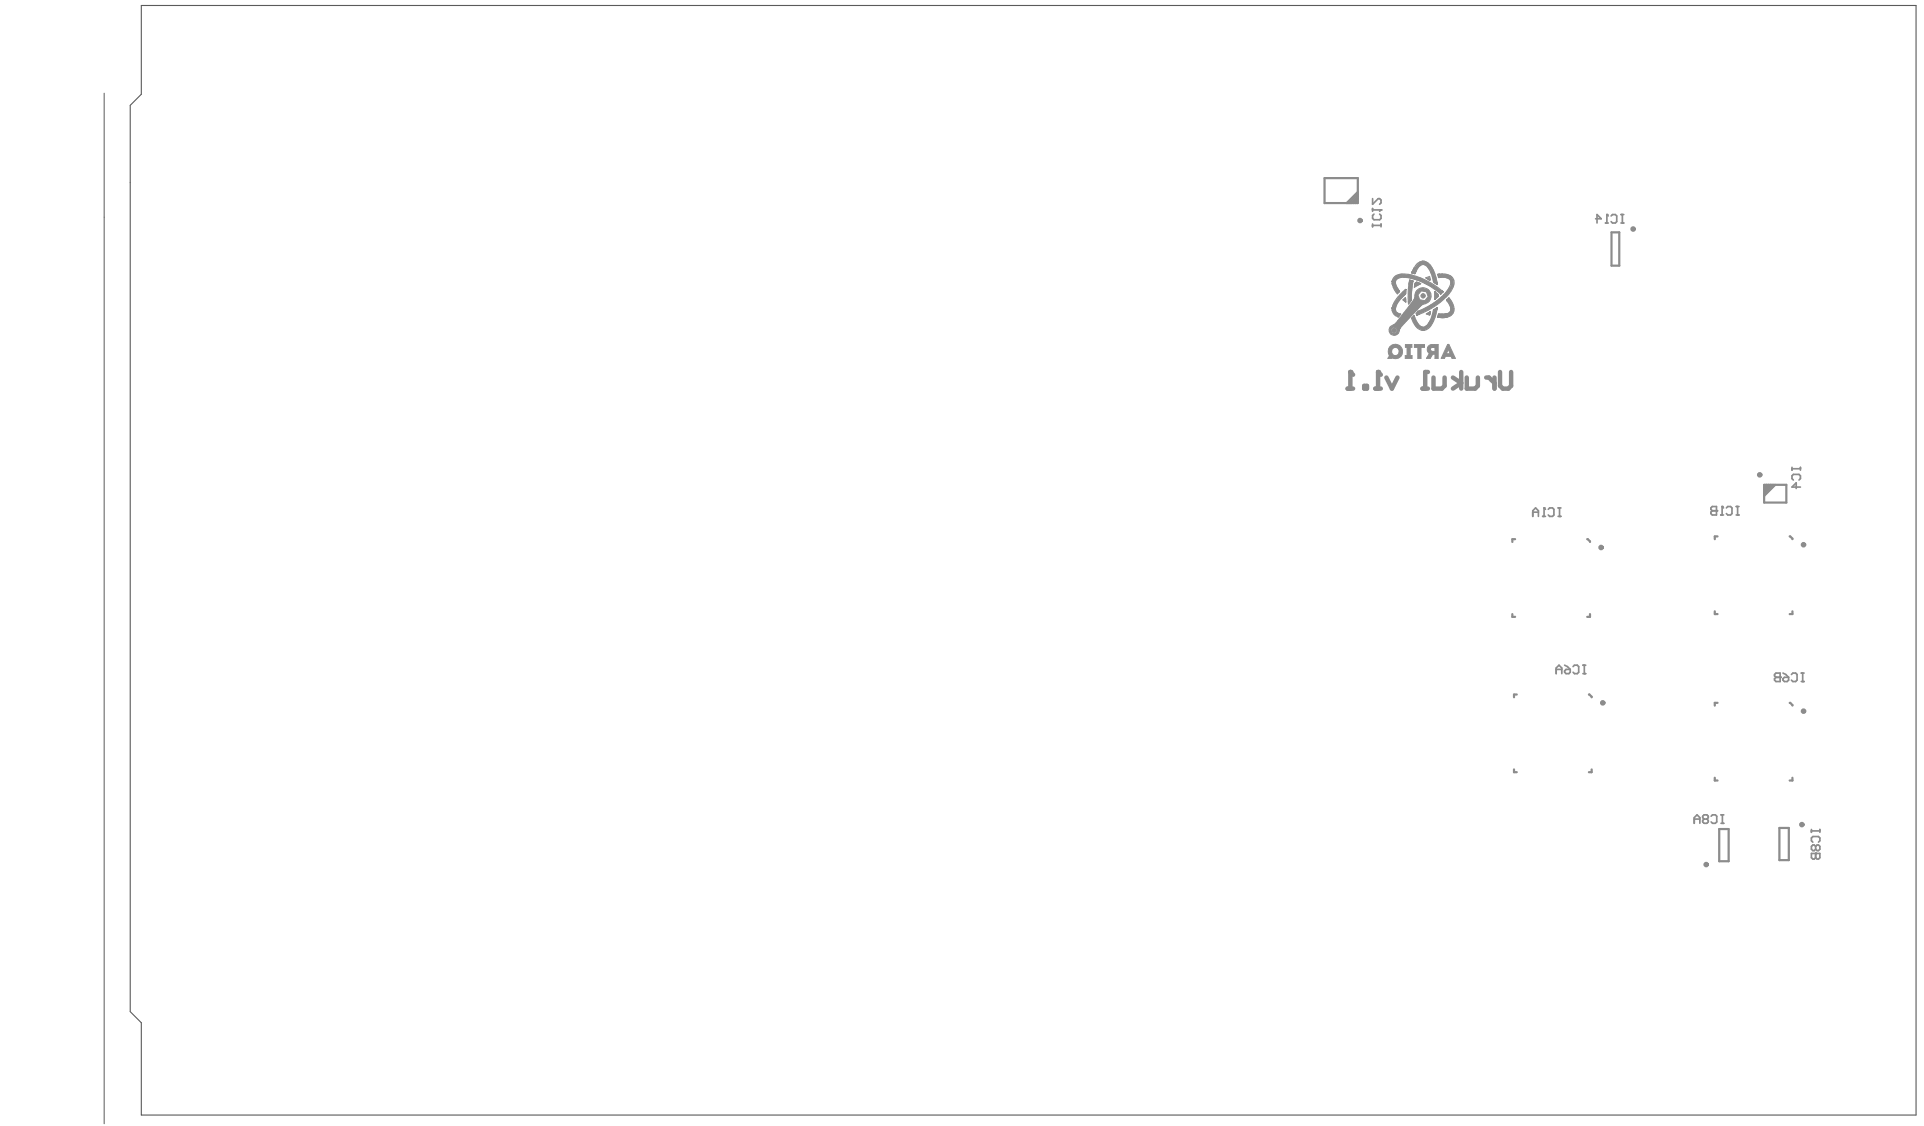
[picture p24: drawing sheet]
<svg xmlns="http://www.w3.org/2000/svg" width="577mm" height="338mm" viewBox="0 0 577 338" stroke-linecap="round" stroke-linejoin="round" font-family="sans-serif">
<path d="M42.4 1.6h532.4v332.7h-532.4v-27.7l-3.3-3.3v-271.7l3.3-3.3z" fill="none" stroke="#5a5a5a" stroke-width=".33"/>
<path d="M31.2 27.9v309" fill="none" stroke="#5a5a5a" stroke-width=".3"/>
<g fill="#8c8c8c">
<path d="M420.9 89.9l.7-.7 .1 1.3z"/>
<path d="M428 94l1.1-.5-.3 1z"/>
<path d="M426.4 88.4l.5-.3 .4 .2 .2 .4-.1 .4-.5 .2-.5-.2z"/>
<path d="M424.6 84.7l1.6 .4-2 1z"/>
<path d="M427.9 83.4l1-.3v.6h-.7z"/>
<path d="M421.6 103.3h1.9v.8h-.5v2.5h.6v.9h-2.1v-.9h.6v-2.5h-.5z"/>
<path d="M420 88.4l1.6-1.6v1.3a9.4 9.4 0 0 0-3 4.2l.1 .9 .6 .7 .9 .3-.7 .8a2.36 2.36 0 0 1-1.9-2.7l.6-1.7z"/>
<path d="M422.9 84l.9 .2-.4 5.8-.9 1.1-.1-2.9z"/>
<path d="M424.3 103.3h3v.9h-1v3.3h-1v-3.3h-1z"/>
<path d="M434.3 103.3h.3l1.9 4.2h-.9l-.3-.7h-.7l.4-.7-.6-1.3-.5 1.3h1.1l-.4 .7h-1l-.3 .7h-1z"/>
<path d="M433.9 90l.7-.7 1.2 1.9a2.68 2.68 0 0 1-.1 2.9 2.68 2.68 0 0 1-2.6 1.1l-1.8-.1 .2-.9 2.6-.1 .7-.4 .4-.7v-.7l-.6-1.4z"/>
<path d="M430.4 87.5l.9 .7 .1 .7-.9 .8z"/>
<path d="M428.5 103.8l.6-.5h1.3v.9h-.8l-.5 .5 .1 .4 .4 .3h.8v-2.1h1v4.2h-1v-1.3l-.7 .1-.7 1.2h-1.1l.8-1.5a1.48 1.48 0 0 1-.2-2.2z"/>
<path d="M424.2 94.6a4.7 4.7 0 0 0 2.5 3.5l.8-.2a7.4 7.4 0 0 0 2.5-4.9l1-.7a8.4 8.4 0 0 1-2.9 6.4l-.9 .4a4.2 4.2 0 0 1-3.8-3.7z"/>
<path d="M431.3 82.3a4.8 4.8 0 0 1 4.4 .9l.4 1.2v1.1a14.9 14.9 0 0 1-7.5 7.4l-3.6 1.6-.2-.6 .6-.6a20.1 20.1 0 0 0 9.8-7.6 1.72 1.72 0 0 0-1.2-2.4l-2.5-.1z"/>
<path d="M425.9 78.4h2l1.8 1.8v.5l.5 .5 .2 1.4 .4 .4v1.3l.3 .2v.6h-.4l-.6-.5-.3-.5-.2-1.8-.5-.5v-.6l-.6-.6v-.3l-1.2-1h-.8l-.5 .4-1.1 1.1v.5l-.5 .5v.3h-.7l-.2-.3 .4-1z"/>
<path d="M425 87.2l.9-.8 .9-.1 1.6 .5a2.46 2.46 0 0 1 .7 2.7 2.46 2.46 0 0 1-2.1 1.7l-7 7.3a1.92 1.92 0 0 1-1.8 2l1-1.3-.4-1-.9-.1-.7 .7 .4 1 .9 .2-.3 .5-1-.3-.6-.8 .4-1.4 1.6-1 5.5-7 .3-.9v-.8l.9 .1 .6 1.5 1.5 .2 1-1.2-.5-1.4-1.6-.3-1 1.2-.9-.1z"/>
<path d="M416.9 104l.8-.6 .9-.2v1a1.21 1.21 0 0 0-1.3 1.3 1.21 1.21 0 0 0 1.5 1 1.21 1.21 0 0 0 .8-1.6l-.3-.5-.7-.2v-1a2.18 2.18 0 0 1 2 2.8 2.18 2.18 0 0 1-3.1 1.3l-1.1 .2 .4-.9-.3-1.2z"/>
<path d="M418 83.4a4.7 4.7 0 0 1 4.9-1.1 24.2 24.2 0 0 1 10 5.2l-.8 .6a19.4 19.4 0 0 0-11.1-5l-1.3 .2-.7 .4-.4 1 .3 1.2 .9 1.4-.7 .8-1.2-2-.3-1.1z"/>
<circle cx="418.2" cy="99" r=".64"/>
</g>
<path d="M407.3 59.6l-1.3 1.3M407.3 60.2l-.7 .7" fill="none" stroke="#8c8c8c" stroke-width=".66"/>
<g fill="none" stroke="#8c8c8c" stroke-width=".3">
<path d="M417.6 99.8l.9 .2M417.9 98.1l.9 .1 .4 1M426.3 87.2l1.6 .3 .5 1.4-1 1.2-1.5-.2-.6-1.5zM416.8 106.6v.1M416.8 106.7l-.4 .8M417.5 107.3l-.1 .2M422.1 106.6h-.6v.9h2.1v-.9h-.6M422.1 104.1h-.5v-.8h1.9v.8h-.5M425.3 107.5h1M425.3 104.2h-1v-.9h3v.9h-1M427.9 107.4l1.1 .1M428.7 106h.1"/>
<path d="M429.7 104.2h.4M429.8 106.2h.7M429.8 104.2h-.2M430.1 104.2h.4v1.2h-.9M430.2 104.2h.1"/>
</g>
<g fill="none" stroke="#8c8c8c" stroke-width=".33">
<path d="M417.6 84.4l.1 .9M417.6 92.4h.1M417.6 84.3v.1M417.6 84.3h.1M417.7 85.2h.1M417.7 85.2v.1M417.7 85.3h.1M417.7 85.3v.1M417.7 85.4h.1M417.7 85.4v.1M419.2 94.9h.1M419.2 86.4l.6 1-.7 .7"/>
<path d="M419.3 95h.1M419.7 87.2h.1M419.7 99.1h.1M419.7 99v.1M420.2 94.2l-.7 .8M420.7 82.2h-.2M421.2 93.8l-2.5 3.1M421.2 88.6h.1M421.5 87l-.9 .8M421.5 87h.1M421.5 88.2l-1.2 1.2M421.6 89.2l-.7 .7 .8 .7"/>
<path d="M421.6 86.9l-.1 .1M421.6 86.8v.1M421.7 86.8h-.1M421.7 86.8h.1M421.7 86.8l-.1 1.2M422.8 84.2h.1M423.3 91l-.6 .8M423.4 90l-.9 1.1v-.7M423.5 86.5l-.1 1.2M423.5 81.6v.1M423.6 81.6l-.1 .2M423.6 81.5h.1"/>
<path d="M423.7 81.4h-.1M423.8 84.4l-.2 1.5M423.8 84.4h.1M423.8 84.3h.1M423.8 84.3v.1M423.8 84.2l-.9-.2-.3 1.4M423.8 81l-.2 .6M425 94.5h.1M425.1 94.4l-.1 .1M425.2 94.4l-.2 .1M425.2 94.4h.1M425.3 94.4h-.1"/>
<path d="M425.4 93.3h.1M425.4 93.3l-.4 1.2M425.4 93.3l-.6 .6 .2 .6M425.9 94.1l-.7 .3M426.6 99.1h.6M428 94l.9 .3M428 94l-.2 .1 1 .4 .1-.2M428.9 94.2v.1M429 93.5l-1 .5M429 93.9l-.1 .3M429.1 93.6l-.1 .4M430.4 87.5v2.2"/>
<path d="M430.4 89.7h.1M430.4 87.5h.1M430.4 87.5l.1 .1M430.5 87.6h.1M430.5 89.6h.1M430.5 89.6l-.1 .1M430.5 87.6l.1 .1M430.6 87.6h.1M430.6 92.6l-.3 .2M430.6 89.6h-.1M430.6 87.7h.1M430.6 89.5v.1"/>
</g>
<circle cx="428.7" cy="83.8" r=".17" fill="#8c8c8c"/>
<g fill="none" stroke="#8c8c8c" stroke-width=".33">
<path d="M426.6 78.3h.6M417.6 92.4l.1 .8zM419.1 86.3l.1 .1M422.7 91.8l-1.5 2M423.6 85.9l-.1 .6M424.2 94.6l-.8 .8M424.2 80.3l-.4 .7M424.4 85l-.1 1.2 1.9-1.1M424.6 81.8h-.1M425 84.6l.9 .4M425 80.8l-.6 1.3-.9-.3M425.2 92.6l-5 5.5"/>
<path d="M425.9 85h.2M426 85h.1M426.1 85v.1M426.1 85.1h.1M426.2 85.1l-1.9 .8M427.9 83.5l.7 .3M427.9 83.5l1.2 .3M427.9 83.5l-.2-.2 1.1-.4 .3 .9M428.6 83.8h.1M428.7 83.8v.1M428.7 83.8h.1M429 83.9h.1"/>
<path d="M429.1 83.8l-.1 .1M430 93.1h.1M430.3 92.8l-.3 .1M430.5 84.9h.1M430.6 84.9v.1M430.6 87.7l.6 .4M430.6 85l.4 .2M431 92.4l-.4 .2M431 85.2h.1M431 92.3v.1M431 85.2l.1 .1M431 84.4l.1 .7"/>
<path d="M431 92.9h.1M431 92.8v.1M431 92.7v.1M431.1 92.6l-.1 .1M431.1 92.6h.1M431.1 85.3h.1M431.1 92.4v.2M431.1 92.3h-.1M431.1 92.4h.1M431.1 85.1h.1M431.1 85.1v.1M431.1 92.2v.2"/>
<path d="M431.1 92.2v.1M431.1 85.2v.1M431.1 85.2h.1M431.2 89l-.6 .5M431.3 95.1h.1M431.3 82.3l.4 .9h.2M431.3 82.3l.2 .9h.8M431.3 82.3h.1M431.4 82.3h.1M431.4 88.6v.1M431.4 88.7h.1M431.4 95.1h.1"/>
<path d="M431.5 95.1l.5 .1M431.6 94.2l-.3 .9M431.6 94.2h.1M431.7 94.2h.9M431.7 82.2l-.4 .1M431.7 95.2h.1M431.8 82.2h-.1M431.9 82.2h-.1M432 95.2h.2M432 95.2h.1M432.1 88.1h.1M432.2 88.1h.1"/>
<path d="M432.4 94.2h.1M432.4 82.2h-.2M432.6 87.2l.1 .1M432.6 87.2v.1M432.6 87.3h.1M432.7 87.3l.1 .1M432.7 87.3l.2 .2M432.7 82.2h.1M432.7 94.2h.1M432.8 87.4h.1M432.8 87.4l-.6 .7M433.9 90h.1"/>
<path d="M434 90h.1M434 90v.1M434 90.1l.1 .1M434 90.1h.1M434.1 90.2v.1M434.1 90.3h.1M434.2 90.3l.2 .3M434.6 89.3l-.7 .7"/>
</g>
<g fill="none" stroke="#8c8c8c" stroke-width=".3">
<path d="M417.9 98.1l-.7 .7 .4 1M419.2 99.2l-.7 .8M416.4 107.5h1M416.8 106.6l.7 .7M422.1 104.1v2.5M423 104.1v2.5M425.3 104.2v3.3M426.3 104.2v3.3M428.8 106l-.9 1.4M429.6 103.3h1.8v4.2h-.9v-1.3M429.8 106.2l-.8 1.3M434.3 103.3h.3l1.9 4.2h-.9l-.3-.7h-1.7l-.3 .7h-1z"/>
<path d="M434.4 104.8l.6 1.3h-1.1z"/>
</g>
<g fill="none" stroke="#8c8c8c" stroke-width=".66">
<path d="M397.3 53.4h10v7.5h-10zM407.3 58.2l-2.7 2.7M407.3 58.9l-2 2M407.3 57.6l-3.3 3.3M483.4 69.7h2.3v9.9h-2.3zM529.2 145.4h6.6v5.3h-6.6zM529.9 145.4l-.7 .6M530.5 145.4l-1.3 1.3M531.2 145.4l-2 2M531.9 145.4l-2.7 2.6M532.5 145.4l-3.3 3.3M454.5 161.7h-.8v.8"/>
<path d="M476.1 161.7l.9 .8M515.2 160.8h-.8v.9M536.8 160.8l.9 .9M453.7 184.1v.9h.8M477 184.1v.9h-.9M514.4 183.3v.8h.8M537.7 183.3v.8h-.9M455 208.2h-.8v.9M476.6 208.2l.9 .9M515.2 210.7h-.8v.9M536.8 210.7l.9 .9M454.2 230.7v.8h.8"/>
<path d="M477.5 230.7v.8h-.9M514.4 233.2v.8h.8M537.7 233.2v.8h-.9M515.7 248.6h2.8v9.6h-2.8zM533.8 248.2h2.8v9.7h-2.8z"/>
</g>
<path d="M430.4 103.3l.1 .9z" fill-rule="evenodd" fill="#8c8c8c"/>
<path d="M411.7 67.6h2.6M411.7 62.5v.9M411.7 67.2v.8M411.7 62.9h2.6M412.2 64.2l-.5 .4v.9l.5 .4h1.6l.5-.4v-.9l-.5-.4M414.3 67.2v.8" fill="none" stroke="#8c8c8c" stroke-width=".51"/>
<circle cx="414.3" cy="62.9" r=".25" fill="#8c8c8c"/>
<g fill="none" stroke="#8c8c8c" stroke-width=".51">
<path d="M411.7 59.6v1.6l1.7-1.6h.4l.5 .4v.8l-.5 .4M414.3 62.9l-.5 .5M534 201.8v2.5h-1.3l-.4-.4v-.4l.4-.4h1.3M534.8 203.5l.5-.4h1.2v.8l-.4 .4h-.8l-.5-.4zM534.8 201.8l.9 .4 .8 .9M537.4 202.2l.4-.4h.8l.5 .4v1.7l-.5 .4h-.8l-.4-.4M540.3 201.8h.9M540.3 204.3h.9M540.8 201.8v2.5M508.2 245.6h1.7M508.2 246.8v-1.6l.9-.9 .8 .9v1.6M511.2 245.6l-.4-.4v-.5l.4-.4h.8l.4 .4v.5l-.4 .4"/>
<path d="M511.2 245.6l-.4 .4v.4l.4 .4h.8l.4-.4v-.4l-.4-.4M511.2 245.6h.8M513.3 244.7l.4-.4h.9l.4 .4v1.7l-.4 .4h-.9l-.4-.4M516.2 244.3h.9M516.2 246.8h.9M516.7 244.3v2.5"/>
</g>
<circle cx="534" cy="203.1" r=".25" fill="#8c8c8c"/>
<path d="M462.7 154.8h.9M463.2 152.3v2.5M464.4 152.7l.5-.4h.8l.4 .4v1.7l-.4 .4h-.8l-.5-.4M467.4 152.3h.8M467.4 154.8h.8M467.8 152.3v2.5M534 201.8h-1.3l-.4 .4v.5l.4 .4h1.3" fill="none" stroke="#8c8c8c" stroke-width=".51"/>
<circle cx="463.2" cy="152.3" r=".25" fill="#8c8c8c"/>
<path d="M481.6 66.9h.8M482 64.3v2.6M483.3 64.8l.4-.5h.9l.4 .5v1.6l-.4 .5h-.9l-.4-.5M486.2 64.3h.9M486.2 66.9h.9M486.7 64.3v2.6M459.8 154.8v-1.7l.8-.8 .9 .8v1.7M459.8 153.6h1.7M463.2 152.3l.4 .4" fill="none" stroke="#8c8c8c" stroke-width=".51"/>
<circle cx="482" cy="64.3" r=".25" fill="#8c8c8c"/>
<path d="M478.6 65.6h1.7l-1.2-1.3v2.6M482 64.3l.4 .5M516.2 154.4h.8M516.6 151.9v2.5M517.9 152.3l.4-.4h.8l.4 .4v1.7l-.4 .4h-.8l-.4-.4M520.8 151.9h.9M520.8 154.4h.9M521.2 151.9v2.5" fill="none" stroke="#8c8c8c" stroke-width=".51"/>
<circle cx="516.6" cy="151.9" r=".25" fill="#8c8c8c"/>
<path d="M514.9 151.9v2.5h-1.3l-.4-.4v-.4l.4-.5h1.3M516.6 151.9l.4 .4" fill="none" stroke="#8c8c8c" stroke-width=".51"/>
<circle cx="514.9" cy="153.1" r=".25" fill="#8c8c8c"/>
<path d="M514.9 151.9h-1.3l-.4 .4v.4l.4 .4h1.3M543.4 248.7v.9M543.4 249.1h2.5M543.4 255.9h2.5v1.3l-.4 .4h-.4l-.5-.4v-1.3M543.8 252.5l-.4-.4v-.9l.4-.4h1.7l.4 .4v.9l-.4 .4M544.6 253.8l-.4-.4h-.4l-.4 .4v.8l.4 .4h.4l.4-.4M544.6 253.8l.5-.4h.4l.4 .4v.8l-.4 .4h-.4l-.5-.4M544.6 253.8v.8M545.9 248.7v.9" fill="none" stroke="#8c8c8c" stroke-width=".51"/>
<circle cx="544.6" cy="255.9" r=".25" fill="#8c8c8c"/>
<g fill="none" stroke="#8c8c8c" stroke-width=".51">
<path d="M537.5 140.1v.9M537.5 140.5h2.6M538 143.9l-.5-.4v-.8l.5-.5h1.7l.4 .5v.8l-.4 .4M540.1 140.1v.9M540.1 146h-2.6l1.3-1.2v1.7M469.3 199.4l.9 .5 .8 .8M471.9 199.9l.4-.5h.8l.5 .5v1.7l-.5 .4h-.8l-.4-.4M474.8 199.4h.9M475.3 199.4v2.6M466.8 200.7h1.7M466.8 202v-1.7l.8-.9 .9 .9v1.7M469.3 201.1l.5-.4h1.2v.9l-.4 .4h-.8l-.5-.4z"/>
<path d="M474.8 202h.9M543.4 255.9v1.3l.4 .4h.4l.4-.4v-1.3"/>
</g>
<path d="M412.5 116.5h1.7M413.4 111.5v5M415.9 113.2l1.6 3.3 1.7-3.3M426.7 116.5h1.6M428.3 111.5h-.8v5M430 113.2v3.3h2.5l.8-.8v-2.5M435.8 113.2l2.5 1.7-2.5 1.6M438.3 111.5v5M440 113.2v3.3h2.5l.8-.8v-2.5M445.8 113.2h.8l1.7 1.7M448.3 113.2v3.3M450 111.5v4.2l.8 .8h1.7l.8-.8v-4.2" fill="none" stroke="#8c8c8c" stroke-width="1.3"/>
<circle cx="413.4" cy="111.5" r=".66" fill="#8c8c8c"/>
<path d="M404.2 116.5h1.7M405.1 111.5v5M409.2 115.7h.9v.8h-.9zM413.4 111.5l.8 .9" fill="none" stroke="#8c8c8c" stroke-width="1.3"/>
<circle cx="405.1" cy="111.5" r=".66" fill="#8c8c8c"/>
<path d="M405.1 111.5l.8 .9" fill="none" stroke="#8c8c8c" stroke-width="1.3"/>
<g fill="none" stroke="#8c8c8c" stroke-width=".3">
<path d="M416.8 106.6a2.16 2.16 0 0 1 1.2-3.3 2.16 2.16 0 0 1 2.7 2.3 2.16 2.16 0 0 1-3.2 1.7M429.6 104.2a.61 .61 0 0 0-.5 .6 .61 .61 0 0 0 .5 .6M429.6 103.3a1.45 1.45 0 0 0-1.4 1 1.45 1.45 0 0 0 .5 1.7"/>
<circle cx="418.2" cy="99" r=".63"/>
<circle cx="418.5" cy="105.4" r="1.17"/>
</g>
<g fill="none" stroke="#8c8c8c" stroke-width=".33">
<path d="M426.6 78.3l-1.3 .6-1.1 1.4M427.2 78.3a6.1 6.1 0 0 1 3.5 4.9l.3 1.2M417.6 92.4h.1M417.6 92.3h.1M417.7 84.3h-.1M417.7 93.2l.5 1.1 1.1 .7M417.7 85.5l.6 1.3 .8 1.3M418.7 96.9l-.5 .4a1.55 1.55 0 0 0-1.5 1.5 1.55 1.55 0 0 0 1.4 1.6 1.55 1.55 0 0 0 1.6-1.3M419.1 86.3a1.84 1.84 0 0 1-.3-2.3 1.84 1.84 0 0 1 2-.9l2.1 .2 2.4 .7a23.1 23.1 0 0 1 6.8 4.1M419.4 95h.1M419.8 99h.1M420.2 98.1l-.5 .9"/>
<path d="M420.3 89.4l-1.3 2a1.67 1.67 0 0 0-.3 1.8 1.67 1.67 0 0 0 1.5 1M420.5 82.2l-.6 .1a2.54 2.54 0 0 0-2.3 2M420.6 87.8l-.8 .8a7.2 7.2 0 0 0-2.2 3.7M420.7 82.2h.4a19.2 19.2 0 0 1 11.5 5M421.6 88.2h-.1M421.6 89.2l.1 1.4M421.6 88.2h.1M421.6 88.1v.1M421.6 88.1h.1M421.6 88v.1M421.7 86.8h.1M422.6 85.4l-.1 5"/>
<path d="M423.3 91l1-1.5a2.63 2.63 0 0 1 1-2.6 2.63 2.63 0 0 1 2.8-.3 2.58 2.58 0 0 1 1 2.9 2.58 2.58 0 0 1-2.5 1.8l-1.4 1.3M423.4 87.7v2.3M423.4 95.4l.5 1.2a4.4 4.4 0 0 0 2.7 2.5M423.8 84.2v.1M425 84.6l-.6 .4M425 84.6h.1M425 80.8a1.93 1.93 0 0 1 1.9-1.5 1.93 1.93 0 0 1 1.9 1.6l1.2 3.4M428.7 83.9h.1M428.8 83.9h.1M428.9 83.9h.1M429 93.5h.1M429 83.9h.1"/>
<path d="M429.1 93.5v.1M429.1 93.6h.1M430 93.1l-1.2 3.4a1.84 1.84 0 0 1-1.5 1.5 1.84 1.84 0 0 1-1.9-.9l-1.2-2.5M430 84.3v.1M430 93v.1M430 93h.1M430 84.4l.5 .5M430 92.9v.1M430 92.9h.1M431 92.9l-1 3.3a4.4 4.4 0 0 1-2.8 2.9M431.2 88.1l.1 .1M431.3 88.2h.1"/>
<path d="M431.3 88.2l.1 .3M431.3 88.9l-.1 .1M431.4 88.9h-.1M431.4 88.9h.1M431.4 88.8h.1M431.4 88.7v.1M431.4 88.6h.1M431.4 88.5v.1M431.4 88.5h.1M432 95.2h.8M432.1 95.2h.7M432.2 82.2h-.3"/>
<path d="M432.3 83.2l.2-.1a2.03 2.03 0 0 1 2.7 1.8l-.4 1.2-.8 1.2-2.7 2.7a23.3 23.3 0 0 1-5.9 3.3M432.4 94.2h.2M432.6 94.2h.1M432.6 94.2h.2M432.7 82.2h-.3M432.8 82.2h.5a2.74 2.74 0 0 1 2.7 1.5 2.74 2.74 0 0 1-.5 3.1 19.4 19.4 0 0 1-9.6 7.3M433.2 94.2h-.4M434.1 94.1l-1.3 .1M434.1 94.1l-.9 .1M434.1 95.1l-1.3 .1M434.4 90.6l.2 .3a1.84 1.84 0 0 1-.5 3.2M434.6 89.3l.6 .7a3 3 0 0 1-.6 4.9l-.5 .2"/>
<circle cx="426.9" cy="88.7" r=".63"/>
</g>
<g fill="none" stroke="#8c8c8c" stroke-width=".83">
<circle cx="408" cy="66.1" r=".42"/>
<circle cx="489.9" cy="68.7" r=".42"/>
<circle cx="527.9" cy="142.4" r=".42"/>
<circle cx="480.3" cy="164.2" r=".42"/>
<circle cx="541" cy="163.3" r=".42"/>
<circle cx="480.8" cy="210.7" r=".42"/>
<circle cx="541" cy="213.2" r=".42"/>
<circle cx="511.8" cy="259.2" r=".42"/>
<circle cx="540.5" cy="247.2" r=".42"/>
</g>
</svg>
